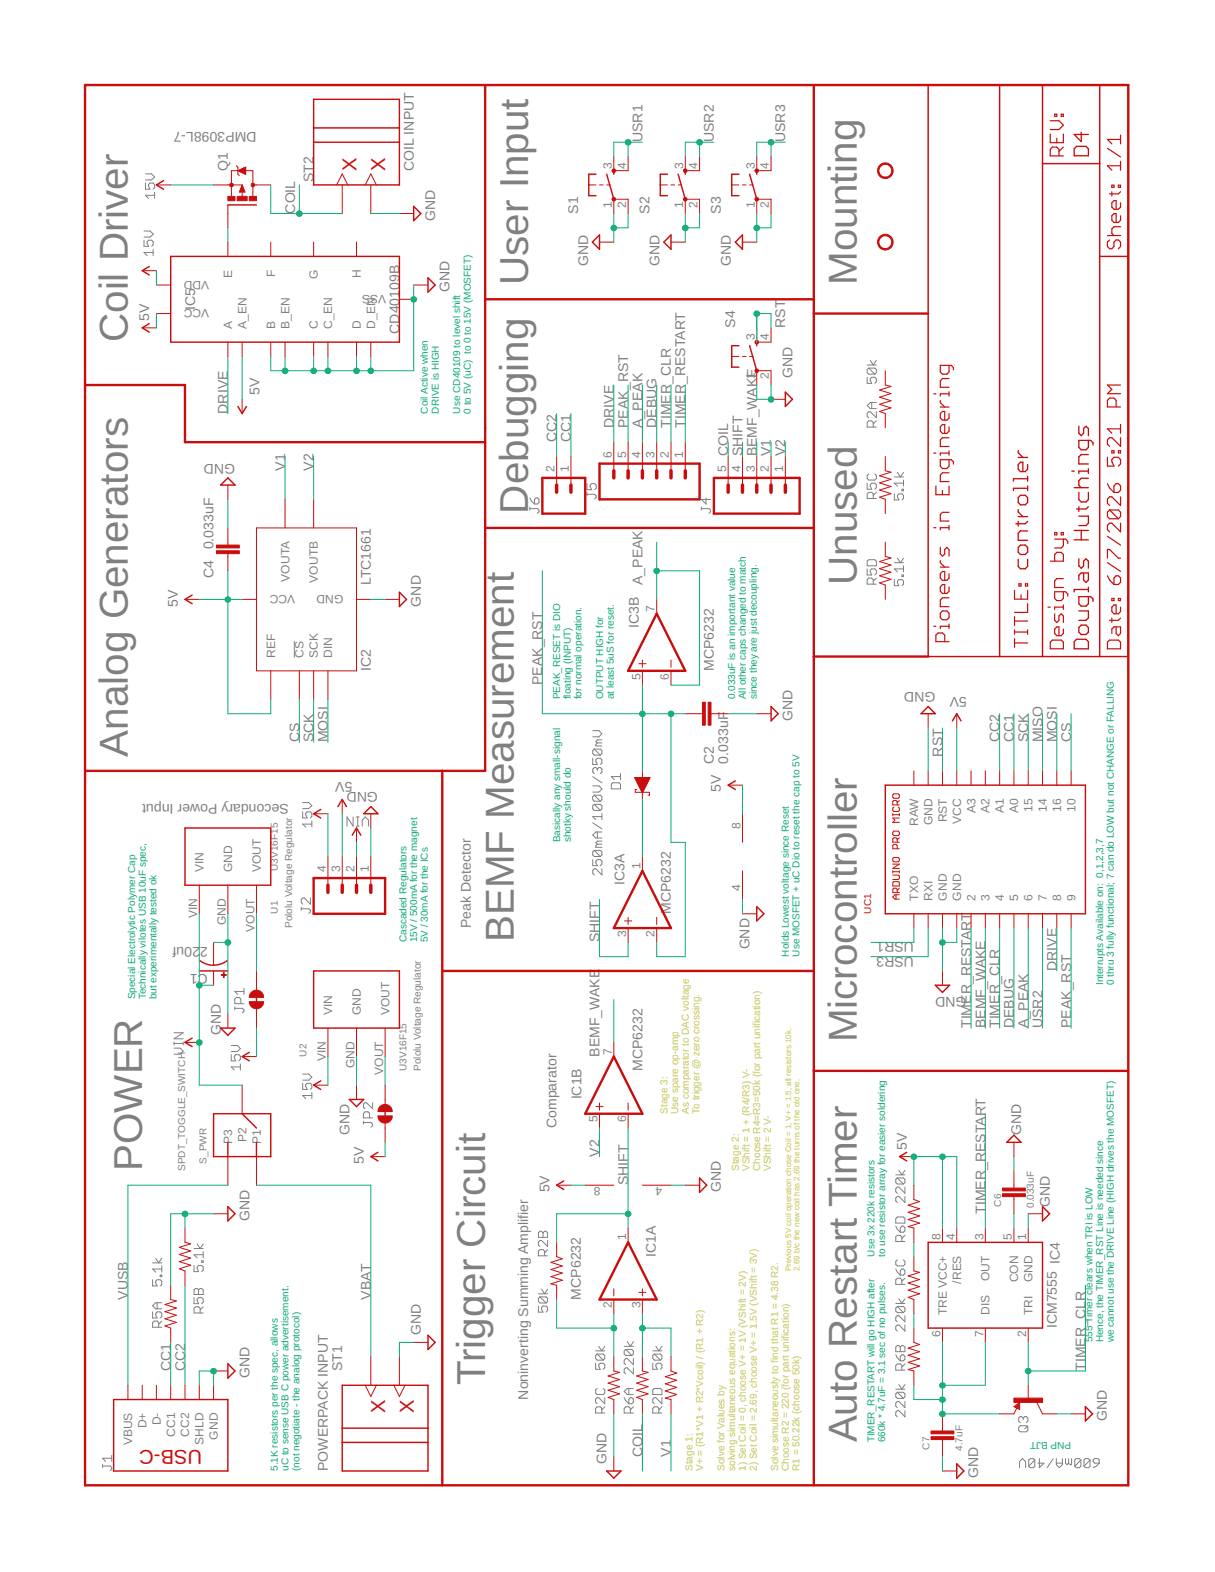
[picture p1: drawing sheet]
<svg xmlns="http://www.w3.org/2000/svg" width="216mm" height="279mm" viewBox="0 0 216 279" stroke-linecap="round" stroke-linejoin="round" font-family="sans-serif">
<defs><g id="words">
<g font-size="7.2" fill="#808080">
<text x="93.8" y="50.7" transform="rotate(-90 93.8 50.7)">User Input</text>
<text x="152.2" y="50.7" transform="rotate(-90 152.2 50.7)">Mounting</text>
<text x="22.7" y="60.8" transform="rotate(-90 22.7 60.8)">Coil Driver</text>
<text x="93.8" y="91.3" transform="rotate(-90 93.8 91.3)">Debugging</text>
<text x="152.2" y="104" transform="rotate(-90 152.2 104)">Unused</text>
<text x="22.7" y="134.5" transform="rotate(-90 22.7 134.5)">Analog Generators</text>
<text x="91.3" y="167.5" transform="rotate(-90 91.3 167.5)">BEMF Measurement</text>
<text x="152.2" y="185.3" transform="rotate(-90 152.2 185.3)">Microcontroller</text>
<text x="25.3" y="208.1" transform="rotate(-90 25.3 208.1)">POWER</text>
<text x="86.2" y="246.2" transform="rotate(-90 86.2 246.2)">Trigger Circuit</text>
<text x="152.2" y="256.4" transform="rotate(-90 152.2 256.4)">Auto Restart Timer</text>
</g>
<g font-size="3.6" fill="#c90d0c">
<text x="63.4" y="30.3" transform="rotate(-90 63.4 30.3)">X</text>
<text x="68.4" y="30.3" transform="rotate(-90 68.4 30.3)">X</text>
<text x="68.4" y="251.1" transform="rotate(-90 68.4 251.1)">X</text>
<text x="73.5" y="251.1" transform="rotate(-90 73.5 251.1)">X</text>
<text x="35.9" y="257.6" transform="rotate(-180 35.9 257.6)">USB-C</text>
</g>
<g font-size="2.5" fill="#808080">
<text x="45.6" y="23.5" transform="rotate(-180 45.6 23.5)">DMP3098L-7</text>
<text x="114.1" y="25.3" transform="rotate(-90 114.1 25.3)">USR1</text>
<text x="126.8" y="25.3" transform="rotate(-90 126.8 25.3)">USR2</text>
<text x="139.5" y="25.3" transform="rotate(-90 139.5 25.3)">USR3</text>
<text x="40.5" y="30.3" transform="rotate(-90 40.5 30.3)">Q1</text>
<text x="55.7" y="32.4" transform="rotate(-90 55.7 32.4)">ST2</text>
<text x="73.5" y="30.3" transform="rotate(-90 73.5 30.3)">COIL INPUT</text>
<text x="52.4" y="38" transform="rotate(-90 52.4 38)">COIL</text>
<text x="77.3" y="39.2" transform="rotate(-90 77.3 39.2)">GND</text>
<text x="102.7" y="38" transform="rotate(-90 102.7 38)">S1</text>
<text x="115.4" y="38" transform="rotate(-90 115.4 38)">S2</text>
<text x="128.1" y="38" transform="rotate(-90 128.1 38)">S3</text>
<text x="104.5" y="47.3" transform="rotate(-90 104.5 47.3)">GND</text>
<text x="117.2" y="47.3" transform="rotate(-90 117.2 47.3)">GND</text>
<text x="129.9" y="47.3" transform="rotate(-90 129.9 47.3)">GND</text>
<text x="71" y="52.9" transform="rotate(-90 71 52.9)">109B</text>
<text x="79.9" y="51.9" transform="rotate(-90 79.9 51.9)">GND</text>
<text x="26.5" y="57" transform="rotate(-90 26.5 57)">5V</text>
<text x="34.7" y="55.1" transform="rotate(-90 34.7 55.1)">IC5</text>
<text x="71" y="59.3" transform="rotate(-90 71 59.3)">CD40</text>
<text x="130.7" y="58.3" transform="rotate(-90 130.7 58.3)">S4</text>
<text x="139.5" y="58.3" transform="rotate(-90 139.5 58.3)">RST</text>
<text x="46.1" y="70.2" transform="rotate(-90 46.1 70.2)">5V</text>
<text x="140.8" y="67.2" transform="rotate(-90 140.8 67.2)">GND</text>
<text x="40.5" y="73.5" transform="rotate(-90 40.5 73.5)">DRIVE</text>
<text x="109.1" y="76.1" transform="rotate(-90 109.1 76.1)">DRIVE</text>
<text x="111.6" y="76.1" transform="rotate(-90 111.6 76.1)">PEAK_RST</text>
<text x="114.1" y="76.1" transform="rotate(-90 114.1 76.1)">A_PEAK</text>
<text x="116.7" y="76.1" transform="rotate(-90 116.7 76.1)">DEBUG</text>
<text x="119.2" y="76.1" transform="rotate(-90 119.2 76.1)">TIMER_CLR</text>
<text x="121.8" y="76.1" transform="rotate(-90 121.8 76.1)">TIMER_RESTART</text>
<text x="41.8" y="82.4" transform="rotate(-180 41.8 82.4)">GND</text>
<text x="50.7" y="83.7" transform="rotate(-90 50.7 83.7)">V1</text>
<text x="55.7" y="83.7" transform="rotate(-90 55.7 83.7)">V2</text>
<text x="98.9" y="78.6" transform="rotate(-90 98.9 78.6)">CC2</text>
<text x="101.4" y="78.6" transform="rotate(-90 101.4 78.6)">CC1</text>
<text x="129.4" y="81.1" transform="rotate(-90 129.4 81.1)">COIL</text>
<text x="131.9" y="81.1" transform="rotate(-90 131.9 81.1)">SHIFT</text>
<text x="134.5" y="81.1" transform="rotate(-90 134.5 81.1)">BEMF_WAKE</text>
<text x="137" y="81.1" transform="rotate(-90 137 81.1)">V1</text>
<text x="139.5" y="81.1" transform="rotate(-90 139.5 81.1)">V2</text>
<text x="38" y="97.6" transform="rotate(-90 38 97.6)">0.033uF</text>
<text x="31.6" y="107.8" transform="rotate(-90 31.6 107.8)">5V</text>
<text x="38" y="102.7" transform="rotate(-90 38 102.7)">C4</text>
<text x="65.9" y="104" transform="rotate(-90 65.9 104)">LTC1661</text>
<text x="74.8" y="107.8" transform="rotate(-90 74.8 107.8)">GND</text>
<text x="114.1" y="104" transform="rotate(-90 114.1 104)">A_PEAK</text>
<text x="113.5" y="111.6" transform="rotate(-90 113.5 111.6)">IC3B</text>
<text x="65.9" y="119.2" transform="rotate(-90 65.9 119.2)">IC2</text>
<text x="126.8" y="119.2" transform="rotate(-90 126.8 119.2)">MCP6232</text>
<text x="96.4" y="121.8" transform="rotate(-90 96.4 121.8)">PEAK_RST</text>
<text x="166.2" y="123" transform="rotate(-180 166.2 123)">GND</text>
<text x="171.8" y="123.8" transform="rotate(-180 171.8 123.8)">5V</text>
<text x="53.2" y="131.9" transform="rotate(-90 53.2 131.9)">CS</text>
<text x="55.7" y="131.9" transform="rotate(-90 55.7 131.9)">SCK</text>
<text x="58.3" y="131.9" transform="rotate(-90 58.3 131.9)">MOSI</text>
<text x="140.8" y="128.1" transform="rotate(-90 140.8 128.1)">GND</text>
<text x="177.6" y="131.9" transform="rotate(-90 177.6 131.9)">CC2</text>
<text x="180.2" y="131.9" transform="rotate(-90 180.2 131.9)">CC1</text>
<text x="182.7" y="131.9" transform="rotate(-90 182.7 131.9)">SCK</text>
<text x="185.3" y="131.9" transform="rotate(-90 185.3 131.9)">MISO</text>
<text x="187.8" y="131.9" transform="rotate(-90 187.8 131.9)">MOSI</text>
<text x="190.3" y="131.9" transform="rotate(-90 190.3 131.9)">CS</text>
<text x="126.8" y="135.7" transform="rotate(-90 126.8 135.7)">C2</text>
<text x="129.4" y="135.7" transform="rotate(-90 129.4 135.7)">0.033uF</text>
<text x="167.5" y="134.5" transform="rotate(-90 167.5 134.5)">RST</text>
<text x="51.3" y="142.8" transform="rotate(-180 51.3 142.8)">Secondary Power Input</text>
<text x="62.6" y="139" transform="rotate(-180 62.6 139)">5V</text>
<text x="67.2" y="140.8" transform="rotate(-180 67.2 140.8)">GND</text>
<text x="128.1" y="140.8" transform="rotate(-90 128.1 140.8)">5V</text>
<text x="111" y="157.3" transform="rotate(-90 111 157.3)">IC3A</text>
<text x="83.7" y="164.9" transform="rotate(-90 83.7 164.9)">Peak Detector</text>
<text x="106.5" y="167.5" transform="rotate(-90 106.5 167.5)">SHIFT</text>
<text x="119.2" y="162.4" transform="rotate(-90 119.2 162.4)">MCP6232</text>
<text x="162.4" y="167.5" transform="rotate(-180 162.4 167.5)">USR1</text>
<text x="35.1" y="173.2" transform="rotate(-180 35.1 173.2)">1</text>
<text x="36.9" y="168.4" transform="rotate(-180 36.9 168.4)">220uf</text>
<text x="36.9" y="173.2" transform="rotate(-180 36.9 173.2)">C</text>
<text x="133.2" y="168.8" transform="rotate(-90 133.2 168.8)">GND</text>
<text x="162.4" y="170" transform="rotate(-180 162.4 170)">USR3</text>
<text x="187.8" y="172.6" transform="rotate(-90 187.8 172.6)">DRIVE</text>
<text x="171.8" y="177.1" transform="rotate(-180 171.8 177.1)">GND</text>
<text x="39.2" y="184" transform="rotate(-90 39.2 184)">G</text>
<text x="39.2" y="182" transform="rotate(-90 39.2 182)">ND</text>
<text x="172.6" y="182.7" transform="rotate(-90 172.6 182.7)">TIMER_RESTART</text>
<text x="175.1" y="182.7" transform="rotate(-90 175.1 182.7)">BEMF_WAKE</text>
<text x="177.6" y="182.7" transform="rotate(-90 177.6 182.7)">TIMER_CLR</text>
<text x="180.2" y="182.7" transform="rotate(-90 180.2 182.7)">DEBUG</text>
<text x="182.7" y="182.7" transform="rotate(-90 182.7 182.7)">A_PEAK</text>
<text x="185.3" y="182.7" transform="rotate(-90 185.3 182.7)">USR2</text>
<text x="190.3" y="182.7" transform="rotate(-90 190.3 182.7)">PEAK_RST</text>
<text x="106.5" y="187.8" transform="rotate(-90 106.5 187.8)">BEMF_WAKE</text>
<text x="114.1" y="190.3" transform="rotate(-90 114.1 190.3)">MCP6232</text>
<text x="103.4" y="195.4" transform="rotate(-90 103.4 195.4)">IC1B</text>
<text x="62.1" y="201.8" transform="rotate(-90 62.1 201.8)">GND</text>
<text x="98.9" y="200.5" transform="rotate(-90 98.9 200.5)">Comparator</text>
<text x="181.4" y="201.8" transform="rotate(-90 181.4 201.8)">GND</text>
<text x="64.6" y="206.8" transform="rotate(-90 64.6 206.8)">5V</text>
<text x="106.5" y="205.6" transform="rotate(-90 106.5 205.6)">V2</text>
<text x="161.1" y="204.3" transform="rotate(-90 161.1 204.3)">5V</text>
<text x="97.6" y="211.9" transform="rotate(-90 97.6 211.9)">5V</text>
<text x="111.6" y="210.7" transform="rotate(-90 111.6 210.7)">SHIFT</text>
<text x="128.1" y="211.9" transform="rotate(-90 128.1 211.9)">GND</text>
<text x="175.1" y="215.7" transform="rotate(-90 175.1 215.7)">TIMER_RESTART</text>
<text x="186.5" y="214.5" transform="rotate(-90 186.5 214.5)">GND</text>
<text x="44.3" y="217" transform="rotate(-90 44.3 217)">GND</text>
<text x="116.6" y="223.4" transform="rotate(-90 116.6 223.4)">IC1A</text>
<text x="22.7" y="231" transform="rotate(-90 22.7 231)">VUSB</text>
<text x="65.9" y="231" transform="rotate(-90 65.9 231)">VBAT</text>
<text x="103.2" y="231" transform="rotate(-90 103.2 231)">MCP6232</text>
<text x="74.8" y="237.3" transform="rotate(-90 74.8 237.3)">GND</text>
<text x="187.8" y="236.1" transform="rotate(-90 187.8 236.1)">ICM7555 IC4</text>
<text x="30.3" y="243.7" transform="rotate(-90 30.3 243.7)">CC1</text>
<text x="32.9" y="243.7" transform="rotate(-90 32.9 243.7)">CC2</text>
<text x="44.3" y="244.9" transform="rotate(-90 44.3 244.9)">GND</text>
<text x="60.8" y="243.7" transform="rotate(-90 60.8 243.7)">ST1</text>
<text x="192.9" y="243.7" transform="rotate(-90 192.9 243.7)">TIMER_CLR</text>
<text x="93.8" y="248.8" transform="rotate(-90 93.8 248.8)">Noninverting Summing Amplifier</text>
<text x="196.7" y="252.6" transform="rotate(-90 196.7 252.6)">GND</text>
<text x="58.3" y="261.5" transform="rotate(-90 58.3 261.5)">POWERPACK INPUT</text>
<text x="107.8" y="260.2" transform="rotate(-90 107.8 260.2)">GND</text>
<text x="114.1" y="258.9" transform="rotate(-90 114.1 258.9)">COIL</text>
<text x="119.2" y="258.9" transform="rotate(-90 119.2 258.9)">V1</text>
<text x="173.8" y="262.7" transform="rotate(-90 173.8 262.7)">GND</text>
</g>
<g font-size="2.1" fill="#808080">
<text x="108.7" y="30" transform="rotate(-90 108.7 30)">3</text>
<text x="111.3" y="30" transform="rotate(-90 111.3 30)">4</text>
<text x="121.4" y="30" transform="rotate(-90 121.4 30)">3</text>
<text x="123.9" y="30" transform="rotate(-90 123.9 30)">4</text>
<text x="134.1" y="30" transform="rotate(-90 134.1 30)">3</text>
<text x="136.6" y="30" transform="rotate(-90 136.6 30)">4</text>
<text x="108.7" y="37" transform="rotate(-90 108.7 37)">1</text>
<text x="111.3" y="37" transform="rotate(-90 111.3 37)">2</text>
<text x="121.4" y="37" transform="rotate(-90 121.4 37)">1</text>
<text x="123.9" y="37" transform="rotate(-90 123.9 37)">2</text>
<text x="134.1" y="37" transform="rotate(-90 134.1 37)">1</text>
<text x="136.6" y="37" transform="rotate(-90 136.6 37)">2</text>
<text x="37.2" y="49.9" transform="rotate(-180 37.2 49.9)">VDD</text>
<text x="41.3" y="49.3" transform="rotate(-90 41.3 49.3)">E</text>
<text x="48.9" y="49.2" transform="rotate(-90 48.9 49.2)">F</text>
<text x="56.5" y="49.6" transform="rotate(-90 56.5 49.6)">G</text>
<text x="64.1" y="49.5" transform="rotate(-90 64.1 49.5)">H</text>
<text x="68.6" y="52.4" transform="rotate(-180 68.6 52.4)">VSS</text>
<text x="37.2" y="55" transform="rotate(-180 37.2 55)">VCC</text>
<text x="41.3" y="58.5" transform="rotate(-90 41.3 58.5)">A</text>
<text x="43.8" y="58.5" transform="rotate(-90 43.8 58.5)">A_EN</text>
<text x="48.9" y="58.5" transform="rotate(-90 48.9 58.5)">B</text>
<text x="51.4" y="58.5" transform="rotate(-90 51.4 58.5)">B_EN</text>
<text x="56.5" y="58.5" transform="rotate(-90 56.5 58.5)">C</text>
<text x="59" y="58.5" transform="rotate(-90 59 58.5)">C_EN</text>
<text x="64.1" y="58.5" transform="rotate(-90 64.1 58.5)">D</text>
<text x="66.7" y="58.5" transform="rotate(-90 66.7 58.5)">D_EN</text>
<text x="134.1" y="60.5" transform="rotate(-90 134.1 60.5)">3</text>
<text x="136.6" y="60.5" transform="rotate(-90 136.6 60.5)">4</text>
<text x="134.1" y="67.4" transform="rotate(-90 134.1 67.4)">1</text>
<text x="136.6" y="67.4" transform="rotate(-90 136.6 67.4)">2</text>
<text x="98.6" y="83.9" transform="rotate(-90 98.6 83.9)">2</text>
<text x="101.1" y="83.9" transform="rotate(-90 101.1 83.9)">1</text>
<text x="108.7" y="81.3" transform="rotate(-90 108.7 81.3)">6</text>
<text x="111.3" y="81.3" transform="rotate(-90 111.3 81.3)">5</text>
<text x="113.8" y="81.3" transform="rotate(-90 113.8 81.3)">4</text>
<text x="116.3" y="81.3" transform="rotate(-90 116.3 81.3)">3</text>
<text x="118.9" y="81.3" transform="rotate(-90 118.9 81.3)">2</text>
<text x="121.4" y="81.3" transform="rotate(-90 121.4 81.3)">1</text>
<text x="129" y="83.9" transform="rotate(-90 129 83.9)">5</text>
<text x="131.6" y="83.9" transform="rotate(-90 131.6 83.9)">4</text>
<text x="134.1" y="83.9" transform="rotate(-90 134.1 83.9)">3</text>
<text x="136.6" y="83.9" transform="rotate(-90 136.6 83.9)">2</text>
<text x="139.2" y="83.9" transform="rotate(-90 139.2 83.9)">1</text>
<text x="51.4" y="103.4" transform="rotate(-90 51.4 103.4)">VOUTA</text>
<text x="52.4" y="105.8" transform="rotate(-180 52.4 105.8)">VCC</text>
<text x="56.5" y="103.5" transform="rotate(-90 56.5 103.5)">VOUTB</text>
<text x="61" y="105.8" transform="rotate(-180 61 105.8)">GND</text>
<text x="116.3" y="108.7" transform="rotate(-90 116.3 108.7)">7</text>
<text x="48.9" y="116.9" transform="rotate(-90 48.9 116.9)">REF</text>
<text x="54" y="116.9" transform="rotate(-90 54 116.9)">CS</text>
<text x="56.5" y="116.9" transform="rotate(-90 56.5 116.9)">SCK</text>
<text x="59" y="116.9" transform="rotate(-90 59 116.9)">DIN</text>
<text x="113.8" y="120.8" transform="rotate(-90 113.8 120.8)">5</text>
<text x="118.9" y="120.8" transform="rotate(-90 118.9 120.8)">6</text>
<text x="131.6" y="147.4" transform="rotate(-90 131.6 147.4)">8</text>
<text x="163.2" y="146.8" transform="rotate(-90 163.2 146.8)">RAW</text>
<text x="165.7" y="146.6" transform="rotate(-90 165.7 146.6)">GND</text>
<text x="168.2" y="146.2" transform="rotate(-90 168.2 146.2)">RST</text>
<text x="170.8" y="146.4" transform="rotate(-90 170.8 146.4)">VCC</text>
<text x="173.3" y="144.5" transform="rotate(-90 173.3 144.5)">A3</text>
<text x="175.9" y="144.5" transform="rotate(-90 175.9 144.5)">A2</text>
<text x="178.4" y="144.5" transform="rotate(-90 178.4 144.5)">A1</text>
<text x="180.9" y="144.5" transform="rotate(-90 180.9 144.5)">A0</text>
<text x="183.5" y="144.3" transform="rotate(-90 183.5 144.3)">15</text>
<text x="186" y="144.3" transform="rotate(-90 186 144.3)">14</text>
<text x="188.6" y="144.3" transform="rotate(-90 188.6 144.3)">16</text>
<text x="191.1" y="144.3" transform="rotate(-90 191.1 144.3)">10</text>
<text x="36.2" y="155" transform="rotate(-90 36.2 155)">VIN</text>
<text x="41.3" y="155" transform="rotate(-90 41.3 155)">GND</text>
<text x="46.3" y="155" transform="rotate(-90 46.3 155)">VOUT</text>
<text x="57.9" y="155" transform="rotate(-90 57.9 155)">4</text>
<text x="60.5" y="155" transform="rotate(-90 60.5 155)">3</text>
<text x="63" y="155" transform="rotate(-90 63 155)">2</text>
<text x="65.5" y="155" transform="rotate(-90 65.5 155)">1</text>
<text x="113.8" y="154.4" transform="rotate(-90 113.8 154.4)">1</text>
<text x="131.6" y="158.3" transform="rotate(-90 131.6 158.3)">4</text>
<text x="163.2" y="160.1" transform="rotate(-90 163.2 160.1)">TXO</text>
<text x="165.7" y="160.1" transform="rotate(-90 165.7 160.1)">RXI</text>
<text x="168.2" y="160.1" transform="rotate(-90 168.2 160.1)">GND</text>
<text x="170.8" y="160.1" transform="rotate(-90 170.8 160.1)">GND</text>
<text x="173.3" y="160.1" transform="rotate(-90 173.3 160.1)">2</text>
<text x="175.9" y="160.1" transform="rotate(-90 175.9 160.1)">3</text>
<text x="178.4" y="160.1" transform="rotate(-90 178.4 160.1)">4</text>
<text x="180.9" y="160.1" transform="rotate(-90 180.9 160.1)">5</text>
<text x="183.5" y="160.1" transform="rotate(-90 183.5 160.1)">6</text>
<text x="186" y="160.1" transform="rotate(-90 186 160.1)">7</text>
<text x="188.6" y="160.1" transform="rotate(-90 188.6 160.1)">8</text>
<text x="191.1" y="160.1" transform="rotate(-90 191.1 160.1)">9</text>
<text x="35.1" y="163.2" transform="rotate(-90 35.1 163.2)">VIN</text>
<text x="40.1" y="164.4" transform="rotate(-90 40.1 164.4)">GND</text>
<text x="45.2" y="165.6" transform="rotate(-90 45.2 165.6)">VOUT</text>
<text x="111.3" y="166.5" transform="rotate(-90 111.3 166.5)">3</text>
<text x="116.3" y="166.5" transform="rotate(-90 116.3 166.5)">2</text>
<text x="59" y="180.4" transform="rotate(-90 59 180.4)">VIN</text>
<text x="64.1" y="180.4" transform="rotate(-90 64.1 180.4)">GND</text>
<text x="69.2" y="180.4" transform="rotate(-90 69.2 180.4)">VOUT</text>
<text x="57.9" y="188.6" transform="rotate(-90 57.9 188.6)">VIN</text>
<text x="63" y="189.8" transform="rotate(-90 63 189.8)">GND</text>
<text x="68.1" y="191" transform="rotate(-90 68.1 191)">VOUT</text>
<text x="108.7" y="187.4" transform="rotate(-90 108.7 187.4)">7</text>
<text x="41.3" y="203.2" transform="rotate(-90 41.3 203.2)">P3</text>
<text x="43.8" y="202.9" transform="rotate(-90 43.8 202.9)">P2</text>
<text x="46.3" y="203.2" transform="rotate(-90 46.3 203.2)">P1</text>
<text x="106.2" y="199.5" transform="rotate(-90 106.2 199.5)">5</text>
<text x="111.3" y="199.5" transform="rotate(-90 111.3 199.5)">6</text>
<text x="106.7" y="211" transform="rotate(-180 106.7 211)">8</text>
<text x="117.7" y="211" transform="rotate(-180 117.7 211)">4</text>
<text x="111.3" y="220.5" transform="rotate(-90 111.3 220.5)">1</text>
<text x="167.1" y="220.5" transform="rotate(-90 167.1 220.5)">8</text>
<text x="169.7" y="220.5" transform="rotate(-90 169.7 220.5)">4</text>
<text x="174.7" y="220.5" transform="rotate(-90 174.7 220.5)">3</text>
<text x="179.8" y="220.5" transform="rotate(-90 179.8 220.5)">5</text>
<text x="182.4" y="220.5" transform="rotate(-90 182.4 220.5)">1</text>
<text x="175.9" y="227.7" transform="rotate(-90 175.9 227.7)">OUT</text>
<text x="180.9" y="227.9" transform="rotate(-90 180.9 227.9)">CON</text>
<text x="183.5" y="227.9" transform="rotate(-90 183.5 227.9)">GND</text>
<text x="108.7" y="232.5" transform="rotate(-90 108.7 232.5)">2</text>
<text x="113.8" y="232.5" transform="rotate(-90 113.8 232.5)">3</text>
<text x="168.2" y="233.7" transform="rotate(-90 168.2 233.7)">TRE VCC+</text>
<text x="170.8" y="228.1" transform="rotate(-90 170.8 228.1)">/RES</text>
<text x="175.9" y="233.7" transform="rotate(-90 175.9 233.7)">DIS</text>
<text x="183.5" y="233.7" transform="rotate(-90 183.5 233.7)">TRI</text>
<text x="167.1" y="237.6" transform="rotate(-90 167.1 237.6)">6</text>
<text x="174.7" y="237.6" transform="rotate(-90 174.7 237.6)">7</text>
<text x="182.4" y="237.6" transform="rotate(-90 182.4 237.6)">2</text>
<text x="23.5" y="256.9" transform="rotate(-90 23.5 256.9)">VBUS</text>
<text x="26" y="253.9" transform="rotate(-90 26 253.9)">D+</text>
<text x="28.6" y="253.4" transform="rotate(-90 28.6 253.4)">D-</text>
<text x="31.1" y="255.4" transform="rotate(-90 31.1 255.4)">CC1</text>
<text x="33.6" y="255.4" transform="rotate(-90 33.6 255.4)">CC2</text>
<text x="36.2" y="256.8" transform="rotate(-90 36.2 256.8)">SHLD</text>
<text x="38.7" y="255.9" transform="rotate(-90 38.7 255.9)">GND</text>
</g>
<g font-size="1.8" fill="#0dab76">
<text x="76.1" y="73.5" transform="rotate(-90 76.1 73.5)">Coil Active when</text>
<text x="78" y="73.5" transform="rotate(-90 78 73.5)">DRIVE is HIGH</text>
<text x="81.8" y="73.5" transform="rotate(-90 81.8 73.5)">Use CD40109 to level shift</text>
<text x="83.7" y="73.5" transform="rotate(-90 83.7 73.5)">0 to 5V (uC) to 0 to 15V (MOSFET)</text>
<text x="99.5" y="124.3" transform="rotate(-90 99.5 124.3)">PEAK_RESET is DIO</text>
<text x="101.4" y="124.3" transform="rotate(-90 101.4 124.3)">floating (INPUT)</text>
<text x="103.4" y="124.3" transform="rotate(-90 103.4 124.3)">for normal operation.</text>
<text x="107.2" y="124.3" transform="rotate(-90 107.2 124.3)">OUTPUT HIGH for</text>
<text x="109.1" y="124.3" transform="rotate(-90 109.1 124.3)">at least 5uS for reset.</text>
<text x="130.7" y="124.3" transform="rotate(-90 130.7 124.3)">0.033uF is an important value</text>
<text x="132.6" y="124.3" transform="rotate(-90 132.6 124.3)">All other caps changed to match</text>
<text x="134.5" y="124.3" transform="rotate(-90 134.5 124.3)">since they are just decoupling.</text>
<text x="99.5" y="149.7" transform="rotate(-90 99.5 149.7)">Basically any small-signal</text>
<text x="101.4" y="149.7" transform="rotate(-90 101.4 149.7)">shotky should do</text>
<text x="72.2" y="167.5" transform="rotate(-90 72.2 167.5)">Cascaded Regulators</text>
<text x="74.1" y="167.5" transform="rotate(-90 74.1 167.5)">15V / 500mA for the magnet</text>
<text x="76.1" y="167.5" transform="rotate(-90 76.1 167.5)">5V / 30mA for the ICs</text>
<text x="140.2" y="170" transform="rotate(-90 140.2 170)">Holds Lowest voltage since Reset</text>
<text x="142.1" y="170" transform="rotate(-90 142.1 170)">Use MOSFET + uC Dio to reset the cap to 5V</text>
<text x="24" y="177.6" transform="rotate(-90 24 177.6)">Special Electrolytic Polymer Cap</text>
<text x="25.9" y="177.6" transform="rotate(-90 25.9 177.6)">Technically vilotes USB 10uF spec,</text>
<text x="27.8" y="177.6" transform="rotate(-90 27.8 177.6)">but experimentally tested ok</text>
<text x="196" y="175.1" transform="rotate(-90 196 175.1)">Interrupts Available on: 0,1,2,3,7</text>
<text x="198" y="175.1" transform="rotate(-90 198 175.1)">0 thru 3 fully functional; 7 can do LOW but not CHANGE or FALLING</text>
<text x="155.4" y="223.4" transform="rotate(-90 155.4 223.4)">Use 3x 220k resistors</text>
<text x="157.3" y="223.4" transform="rotate(-90 157.3 223.4)">to use resistor array for easier soldering</text>
<text x="194.1" y="238.6" transform="rotate(-90 194.1 238.6)">555 Timer clears when TRI is LOW</text>
<text x="196" y="238.6" transform="rotate(-90 196 238.6)">Hence, the TIMER_RST Line is needed since</text>
<text x="198" y="238.6" transform="rotate(-90 198 238.6)">we cannot use the DRIVE Line (HIGH drives the MOSFET)</text>
<text x="155.4" y="256.4" transform="rotate(-90 155.4 256.4)">TIMER_RESTART will go HIGH after</text>
<text x="157.3" y="256.4" transform="rotate(-90 157.3 256.4)">660k * 4.7uF = 3.1 sec of no pulses.</text>
<text x="190.3" y="256.4" transform="rotate(-180 190.3 256.4)">PNP BJT</text>
<text x="49.4" y="261.5" transform="rotate(-90 49.4 261.5)">5.1K resistors per the spec, allows</text>
<text x="51.3" y="261.5" transform="rotate(-90 51.3 261.5)">uC to sense USB C power advertisement.</text>
<text x="53.2" y="261.5" transform="rotate(-90 53.2 261.5)">(not negotiate - the analog protocol)</text>
</g>
<g font-size="1.8" fill="#808080">
<text x="49.4" y="154.8" transform="rotate(-90 49.4 154.8)">U3V16F15</text>
<text x="49.4" y="162.4" transform="rotate(-90 49.4 162.4)">U1</text>
<text x="51.9" y="164.9" transform="rotate(-90 51.9 164.9)">Pololu Voltage Regulator</text>
<text x="54.5" y="187.8" transform="rotate(-90 54.5 187.8)">U2</text>
<text x="72.2" y="190.3" transform="rotate(-90 72.2 190.3)">U3V16F15</text>
<text x="74.8" y="190.3" transform="rotate(-90 74.8 190.3)">Pololu Voltage Regulator</text>
<text x="32.9" y="208.1" transform="rotate(-90 32.9 208.1)">SPDT_TOGGLE_SWITCH</text>
<text x="36.7" y="206.8" transform="rotate(-90 36.7 206.8)">S_PWR</text>
<text x="177.9" y="214.5" transform="rotate(-90 177.9 214.5)">C6</text>
<text x="183.7" y="214.7" transform="rotate(-90 183.7 214.7)">0.033uF</text>
<text x="165.2" y="257.6" transform="rotate(-90 165.2 257.6)">C7</text>
<text x="171" y="257.9" transform="rotate(-90 171 257.9)">4.7uF</text>
</g>
<text font-size="1.8" fill="#c90d0c" x="154.8" y="162.4" transform="rotate(-90 154.8 162.4)">UC1</text>
<g font-size="1.8" fill="#c8c832">
<text x="118.6" y="198" transform="rotate(-90 118.6 198)">Stage 3:</text>
<text x="120.5" y="198" transform="rotate(-90 120.5 198)">Use spare op-amp</text>
<text x="122.4" y="198" transform="rotate(-90 122.4 198)">As comparator to DAC voltage</text>
<text x="124.3" y="198" transform="rotate(-90 124.3 198)">To trigger @ zero crossing.</text>
<text x="131.3" y="208.1" transform="rotate(-90 131.3 208.1)">Stage 2:</text>
<text x="133.2" y="208.1" transform="rotate(-90 133.2 208.1)">VShift = 1 + (R4/R3) V-</text>
<text x="135.1" y="208.1" transform="rotate(-90 135.1 208.1)">Choose R4=R3=50k (for part unification)</text>
<text x="137" y="208.1" transform="rotate(-90 137 208.1)">VShift = 2 V-</text>
<text x="123" y="261.5" transform="rotate(-90 123 261.5)">Stage 1:</text>
<text x="124.9" y="261.5" transform="rotate(-90 124.9 261.5)">V+ = (R1*V1 + R2*Vcoil) / (R1 + R2)</text>
<text x="128.7" y="261.5" transform="rotate(-90 128.7 261.5)">Solve for Values by</text>
<text x="130.7" y="261.5" transform="rotate(-90 130.7 261.5)">solving simultaneous equations:</text>
<text x="132.6" y="261.5" transform="rotate(-90 132.6 261.5)">1) Set Coil = 0, choose V+ = 1V (VShift = 2V)</text>
<text x="134.5" y="261.5" transform="rotate(-90 134.5 261.5)">2) Set Coil = 2.69, choose V+ = 1.5V (VShift = 3V)</text>
<text x="138.3" y="261.5" transform="rotate(-90 138.3 261.5)">Solve simultaneously to find that R1 = 4.38 R2.</text>
<text x="140.2" y="261.5" transform="rotate(-90 140.2 261.5)">Choose R2 = 220 (for part unification)</text>
<text x="142.1" y="261.5" transform="rotate(-90 142.1 261.5)">R1 = 50.22k (choose 50k)</text>
</g>
<g font-size="1.4" fill="#c8c832">
<text x="140.6" y="225.9" transform="rotate(-90 140.6 225.9)">Previous 5V coil operation chose Coil = 1, V+ = 1.5, all resistors 10k.</text>
<text x="142.1" y="225.9" transform="rotate(-90 142.1 225.9)">2.69 b/c the new coil has 2.69 the turns of the old one.</text>
</g>
</g></defs>
<g fill="none" stroke="#808080" stroke-width=".18">
<path d="M25.8 32.5v1.1h.8l-.2-.5v-.3l.2-.3h.6l.3 .3v.6l-.3 .2M25.8 30.9h1.1l.6 .6-.6 .5h-1.1M27.5 34.7h-1.7l.6 .6M27.5 34.2v1.1M25.6 42.7v1.1h.8l-.3-.6v-.2l.3-.3h.5l.3 .3v.5l-.3 .3M25.6 41.1h1.1l.5 .5-.5 .5h-1.1M27.2 44.9h-1.6l.5 .5M27.2 44.3v1.1M154.1 67.1v1h.8l-.3-.8 .3-.2h.5l.3 .2v.6l-.3 .2M154.1 64.9h1.6M154.4 65.4l-.3 .3v.5l.3 .3h1M154.4 65.4h1l.3 .3v.5l-.3 .3"/>
<path d="M154.4 65.4l1 1.1M154.6 64.1l.6 .8 .5-.8M154.9 71.5v1.1M155.2 75.9v-.8l-.3-.3h-.5l-.3 .3v.8h1.6M155.7 73.2v1.1l-1.1-1.1h-.2l-.3 .2v.6l.3 .3M155.7 74.8l-.5 .6M155.7 71.5h-1.1l-.5 .6 .5 .5h1.1M94.1 90.4h1.4l.3 .3v.3l-.3 .2M94.1 90.1v.6M94.1 88.5l.3 .5 .6 .6M95 88.8l.2-.3h.3l.3 .3v.5l-.3 .3h-.5zM104.3 87.9h1.4l.2 .2v.3l-.2 .3"/>
<path d="M104.3 86v1h.8l-.2-.5v-.3l.2-.2h.6l.2 .2v.6l-.2 .2M104.3 87.6v.5M124.6 90.4h1.4l.3 .3v.3l-.3 .2M124.6 90.1v.6M125.5 88.5v1.1l-.9-.8h1.7M154.1 85.9v1.1h.8l-.3-.9 .3-.2h.5l.3 .2v.6l-.3 .3M154.1 99.7l.3-.2h1l.3 .2v.9h-1.6zM154.4 84.2l-.3 .3v.5l.3 .3h1l.3-.3v-.5l-.3-.3M155.2 88.6v-.8l-.3-.3h-.5l-.3 .3v.8h1.6M155.7 87.5l-.5 .6M158.9 87.8v1.1h.8l-.2-.8 .2-.3h.6l.2 .3v.5l-.2 .3M158.9 84.8h1.6"/>
<path d="M159.5 84l.5 .8 .5-.8M159.5 99.2l.5 .8 .5-.8M160.3 87h.2v.2h-.2zM160.5 85.3v1.1M160.5 85.9h-1.6l.6 .5M52.3 113.9v3M154.1 101.1v1.1h.8l-.3-.8 .3-.3h.5l.3 .3v.5l-.3 .3M155.2 103.8v-.8l-.3-.3h-.5l-.3 .3v.8h1.6M155.7 102.7l-.5 .6M158.9 103v1.1h.8l-.2-.8 .2-.3h.6l.2 .3v.5l-.2 .3M158.9 100h1.6M160.3 102.2h.2v.3h-.2z"/>
<path d="M160.5 100.6v1M160.5 101.1h-1.6l.6 .5M105.3 134.8v1.1h.9l-.3-.6v-.3l.3-.2h.5l.3 .2v.6l-.3 .3M105.3 139.7h1.1l.6 .5-.6 .6h-1.1M105.3 138l1.7 1.1M105.3 129.9h1.1l.6 .5-.6 .6h-1.1M105.6 133.1h1.1l.3 .3v.5l-.3 .3M105.6 133.1l-.3 .3v.5l.3 .3h1.1M105.6 133.1l1.1 1.1M106.2 136.7l.2-.3h.3l.3 .3v.5l-.3 .3M106.2 136.7l-.3-.3h-.3l-.3 .3v.5l.3 .3M106.2 132l-.3 .3v.3h1.1"/>
<path d="M106.2 136.7v.2M106.2 132h.8M107 131.5h-.8l-.3 .3 .3 .2M108.6 139.4l.3-.3h1.1l.3 .3v.8h-1.7zM110.3 137.5v1.1M110.3 138h-1.7l.6 .6M53.8 144.3v1.1h.8l-.3-.6v-.3l.3-.2h.5l.3 .2v.6l-.3 .3M53.8 142.6h1.1l.5 .6-.5 .5h-1.1M55.2 159.6v1.1l-1.1-1.1h-.3l-.3 .3v.5l.3 .3M55.4 145.9v1.1M55.4 146.5h-1.6l.5 .5M62.7 145.2v1.6l-1-1.6v1.6"/>
<path d="M63.3 145.2h.5M63.3 146.8h.5M63.6 145.2v1.6M64.4 146.8v-1l.5-.6 .6 .6v1M105.3 152.8v1.1h.9l-.3-.6v-.2l.3-.3h.5l.3 .3v.5l-.3 .3M105.3 146.2l1.7 1.1M105.6 141.3h1.1l.3 .3v.5l-.3 .3M105.6 143h1.1l.3 .2v.6l-.3 .2M105.6 151.2h1.1l.3 .2v.6l-.3 .2M105.6 141.3l-.3 .3v.5l.3 .3h1.1M105.6 143l-.3 .2v.6l.3 .2h1.1M105.6 151.2l-.3 .2v.6l.3 .2h1.1"/>
<path d="M105.6 151.2l1.1 1M105.6 143l1.1 1M105.6 141.3l1.1 1.1M106.2 150.1l-.3 .2v.3h1.1M106.2 150.1h.8M106.2 147.9v1M107 144.6v1.1M107 154.4v1.1l-1.1-1.1h-.3l-.3 .3v.5l.3 .3M107 149.5h-.8l-.3 .3 .3 .3M107 147.9h-1.1l-.6 .5 .6 .5h1.1M107 145.1h-1.7l.6 .6M41.7 179.2h1.4l.2 .3v.2l-.2 .3"/>
<path d="M41.7 178.9v.6M42.8 178.4v-.8l-.3-.3h-.5l-.3 .3v.8h1.6M43.3 175.7v1M43.3 176.2h-1.6l.6 .5M53.5 161.5h1.4l.3 .3v.3l-.3 .2M53.5 161.2v.6M30.9 186.3h1.1l.6 .5-.6 .6h-1.1M30.9 185.5h1.7M30.9 185.2v.5M30.9 183.6h1.7l-1.7 1h1.7M32.6 185.2v.5M41.1 187.5v1.1h.8l-.3-.6v-.3l.3-.2h.5l.3 .2v.6l-.3 .3"/>
<path d="M41.1 185.8h1.1l.5 .6-.5 .5h-1.1M42.7 189.6h-1.6l.5 .6M42.7 189.1v1.1M53.8 192.5v1.1h.8l-.3-.5v-.3l.3-.3h.5l.3 .3v.6l-.3 .2M53.8 190.9h1.1l.5 .6-.5 .5h-1.1M55.4 194.7h-1.6l.5 .6M55.4 194.2v1.1M64.6 199.5h1.3l.3 .3v.3l-.3 .2M64.6 199.3v.5M65.7 198.7v-.8l-.3-.3h-.5l-.3 .3v.8h1.6M66.2 196v1.1l-1.1-1.1h-.2l-.3 .3v.5l.3 .3M95.7 219.1l.2-.3h.3l.3 .3 .3-.3h.2l.3 .3v.8h-1.6z"/>
<path d="M96.5 219.1v.8M159.2 216.6l.2-.3h1.1l.3 .3v.8h-1.6zM159.2 208.8h1.6M159.2 217.9l.2 .6 .6 .5M159.4 209.4h1.1l.3 .2v.6l-.3 .2M159.4 209.4l-.2 .2v.6l.2 .2h1.1M159.4 209.4l1.1 1M159.7 208l.6 .8 .5-.8M160 218.2l.3-.3h.2l.3 .3v.6l-.3 .2h-.5zM160.8 211v1.1l-1.1-1.1h-.3l-.2 .3v.5l.2 .3M160.8 212.6v1.1l-1.1-1.1h-.3l-.2 .3v.5l.2 .3M160.8 219.6l-.5 .5"/>
<path d="M27.1 227.5v1.1h.8l-.2-.6v-.3l.2-.2h.6l.2 .2v.6l-.2 .3M27.1 233.2v1.1h.8l-.2-.6v-.3l.2-.2h.6l.2 .2v.6l-.2 .3M27.1 224.5h1.6M27.7 223.6l.5 .9 .5-.9M27.9 231.5v1.1M28.2 235.9v-.8l-.3-.3h-.5l-.3 .3v.8h1.6M28.5 226.6h.2v.3h-.2zM28.7 225v1.1M28.7 225.6h-1.6l.6 .5M28.7 234.8l-.5 .6M28.7 231.5h-1l-.6 .6 .6 .5h1M34.5 224.9v1.1h.8l-.3-.5v-.3l.3-.3h.5l.3 .3v.5l-.3 .3"/>
<path d="M34.5 229.3l.3-.3h.2l.3 .3 .3-.3h.2l.3 .3v.8h-1.6zM34.5 230.6v1.1h.8l-.3-.5v-.3l.3-.3h.5l.3 .3v.5l-.3 .3M34.5 221.9h1.6M35 221.1l.6 .8 .5-.8M35.3 229.3v.8M35.6 233.4v-.9l-.3-.2h-.5l-.3 .2v.9h1.6M35.8 224.1h.3v.3h-.3zM36.1 222.5v1.1M36.1 223h-1.6l.5 .6M36.1 232.3l-.5 .5M95.7 232.1v1.1h.8l-.3-.5v-.3l.3-.3h.5l.3 .3v.5l-.3 .3M95.7 230h1.6"/>
<path d="M95.9 230.5l-.2 .3v.5l.2 .3h1.1M95.9 230.5h1.1l.3 .3v.5l-.3 .3M95.9 230.5l1.1 1.1M96.2 229.1l.6 .9 .5-.9M96.8 223.2v-.8l-.3-.3h-.6l-.2 .3v.8h1.6M97.3 220.5v1.1l-1.1-1.1h-.3l-.2 .2v.6l.2 .3M97.3 222.1l-.5 .6M106.4 239.3l.5 .8 .6-.8M110.9 239.3h1.6M111.2 239.8h1.1l.2 .3v.5l-.2 .3M111.2 239.8l-.3 .3v.5l.3 .3h1.1M111.2 239.8l1.1 1.1"/>
<path d="M111.5 238.5l.5 .8 .5-.8M116.5 239.3l.6 .8 .5-.8M159.2 239.4l.2-.2h.3l.3 .2 .3-.2h.2l.3 .2v.8h-1.6zM159.2 231.7h1.6M159.2 225.6l.2 .5 .6 .5M159.4 223.9l-.2 .3v.5l.2 .3h1.1l.3-.3v-.5l-.3-.3M159.4 232.2h1.1l.3 .3v.5l-.3 .3M159.4 232.2l-.2 .3v.5l.2 .3h1.1M159.4 232.2l1.1 1.1M159.7 230.8l.6 .9 .5-.9M160 225.8l.3-.2h.2l.3 .2v.6l-.3 .2h-.5zM160 239.4v.8"/>
<path d="M160.3 220.7v-.9l-.3-.2h-.6l-.2 .2v.9h1.6M160.3 228.3v-.8l-.3-.3h-.6l-.2 .3v.8h1.6M160.8 233.8v1.1l-1.1-1.1h-.3l-.2 .3v.6l.2 .2M160.8 235.5v1.1l-1.1-1.1h-.3l-.2 .3v.5l.2 .3M160.8 227.2l-.5 .5M19.9 258.7v1M19.9 259.2h-1.7l.6 .5M105.8 242.3v1.1h.9l-.3-.6v-.2l.3-.3h.5l.3 .3v.5l-.3 .3M105.8 240.1h1.7M106.1 240.7l-.3 .2v.6l.3 .2h1.1M106.1 246.8l-.3 .2v.6l.3 .3h1.1l.3-.3v-.6l-.3-.2M106.1 240.7h1.1l.3 .2v.6l-.3 .2"/>
<path d="M106.1 240.7l1.1 1M106.9 251.1v-.8l-.2-.3h-.6l-.3 .3v.8h1.7M107.5 248.4v1.1l-1.1-1.1h-.3l-.3 .3v.5l.3 .3M107.5 250l-.6 .6M110.9 248.4l.3 .6 .5 .5M111.7 248.7l.3-.3h.3l.2 .3v.5l-.2 .3h-.6zM111.7 246.8v1.1M112 251.1v-.8l-.3-.3h-.5l-.3 .3v.8h1.6M112.5 241.5v1l-1-1h-.3l-.3 .2v.6l.3 .2M112.5 243.1v1.1l-1-1.1h-.3l-.3 .3v.5l.3 .3M112.5 246.8h-1l-.6 .5 .6 .6h1M112.5 250l-.5 .6"/>
<path d="M116 242.3v1.1h.8l-.3-.6v-.2l.3-.3h.5l.3 .3v.5l-.3 .3M116 240.1h1.6M116 247l.3-.2h1l.3 .2v.9h-1.6zM116.3 240.7l-.3 .2v.6l.3 .2h1M116.3 240.7h1l.3 .2v.6l-.3 .2M116.3 240.7l1 1M117.1 251.1v-.8l-.3-.3h-.5l-.3 .3v.8h1.6M117.6 248.4v1.1l-1.1-1.1h-.2l-.3 .3v.5l.3 .3M117.6 250l-.5 .6M159.2 246.9h1.6M159.2 240.8l.2 .5 .6 .6M159.4 247.5h1.1l.3 .2v.6l-.3 .2"/>
<path d="M159.4 247.5l-.2 .2v.6l.2 .2h1.1M159.4 247.5l1.1 1M159.7 246.1l.6 .8 .5-.8M160 241.1l.3-.3h.2l.3 .3v.5l-.3 .3h-.5zM160.3 243.5v-.8l-.3-.3h-.6l-.2 .3v.8h1.6M160.8 249.1v1.1l-1.1-1.1h-.3l-.2 .3v.5l.2 .3M160.8 250.7v1.1l-1.1-1.1h-.3l-.2 .3v.5l.2 .3M160.8 242.4l-.5 .6M181 253.7l.3-.3h1.1l.2 .3v.5l-.2 .3h-1.1l-.3-.3zM181.8 252l-.3-.2h-.2l-.3 .2v.6l.3 .3M181.8 252l.3-.2h.3l.2 .2v.6l-.2 .3M181.8 252v.3"/>
<path d="M182.6 253.4l-.5 .6M183.9 259.5l-.3-.3h-.5l-.3 .3v1.1M183.9 259.5v1.1l-.3 .3h-.5l-.3-.3M183.9 259.5l-1.1 1.1M184.7 259.2v1.7l.8-.8h-1.1M187.2 259.2l-1.1 1.7M187.7 259.2v1.1l.5 .6 .6-.6v-1.1M189.3 259.2v.9l.3 .2 .3-.2M189.9 259.2v.9M190.4 259.2v1.1h-.2l-.3-.2M192.1 259.5l-.3-.3h-.6l-.2 .3v1.1M192.1 259.5v1.1l-.3 .3h-.6l-.2-.3"/>
<path d="M192.1 259.5l-1.1 1.1M193.7 259.5l-.3-.3h-.5l-.3 .3v1.1M193.7 259.5v1.1l-.3 .3h-.5l-.3-.3M193.7 259.5l-1.1 1.1M194.2 259.5l.3-.3h.6l.2 .3v.6h-.8l-.3-.3zM18.2 260.6h1.4l.3 .2v.3l-.3 .3M18.2 260.3v.5M181.2 260.9v-1.1l.5-.6 .5 .6v1.1M187.7 260.1h1.1M195.3 260.1l-.5 .5-.6 .3"/>
</g>
<g fill="none" stroke="#c90d0c" stroke-width=".42">
<path d="M15.1 15.1h185.4v248.9h-185.4zM86.2 15.1v121.9h-71.1M144.6 15.1v248.9M86.2 53.2h58.4M144.6 55.7h20.3M15.1 68.4h17.8v10.2h53.3M86.2 93.8h58.4M96.4 84.9h7.6v6.4h-7.6zM106.5 82.4h17.8v6.4h-17.8zM126.9 84.9h15.2v6.4h-15.2zM116.7 109.1l5.1 10.1h-10.2zM144.6 116.7h20.3"/>
<path d="M78.6 137v127M55.7 156.1h12.7v6.3h-12.7zM114.2 154.8l5 10.2h-10.1zM78.6 172.6h66M109.1 187.8l5.1 10.2h-10.2zM144.6 190.3h55.9M111.6 220.8l5.1 10.2h-10.2z"/>
</g>
<g fill="none" stroke="#c90d0c" stroke-width=".18">
<path d="M27.8 32.9h2.5M38 32.9h5M40.5 36.4v4.1M41.1 34.9v-4.6h3.8v4.6M42 29.5l.3 .2v1.3l.2 .2M42.3 30.3l1.4-.6v1.3zM43 34v.9M43 32.9l.5 1.2h-1zM44.9 32.9h3.2M59.8 32.9l1-2 1 2M60.8 32.9v5.1M64.9 32.9l1-2 1 2"/>
<path d="M65.9 32.9v5.1M71 38h2.5M104.6 32.9h1.3M106.5 32.9h.7M107.8 32.9h.6M109.1 27.8v2.5h2.5v-2.5M109.1 38v-2.6h2.5v2.6M117.3 32.9h1.3M119.2 32.9h.7M120.5 32.9h.6M121.8 27.8v2.5h2.5v-2.5M121.8 38v-2.6h2.5v2.6"/>
<path d="M130 32.9h1.3M131.9 32.9h.7M133.2 32.9h.6M134.5 27.8v2.5h2.5v-2.5M134.5 38v-2.6h2.5v2.6M25.3 48.1h2.5M25.3 58.3h2.5M27.8 55.7h2.5M27.8 50.7h2.5M40.5 43v2.6M48.1 43v2.6M55.7 43v2.6"/>
<path d="M63.4 43v2.6M71 53.2h2.5M73.5 50.7h2.6M106.5 43h2.6M119.2 43h2.6M131.9 43h2.6M134.5 58.3v2.5h2.5v-2.5M40.5 60.8v2.6M43 60.8v2.6M43 71v2.5M48.1 60.8v2.6M50.7 60.8v2.6"/>
<path d="M55.7 60.8v2.6M58.3 60.8v2.6M63.4 60.8v2.6M65.9 60.8v2.6M86.2 76.1v2.5M109.1 78.6v5.1M111.6 78.6v5.1M114.2 78.6v5.1M116.7 78.6v5.1M119.2 78.6v5.1M121.8 78.6v5.1M130 63.4h1.3"/>
<path d="M131.9 63.4h.7M133.2 63.4h.6M134.5 68.4v-2.5h2.5v2.5M137 71h2.6M157.3 65.9v2.5l1 .3-2 .6 2 .7-2 .6 2 .6-2 .7 2 .6-2 .6 1 .4v2.6M40.5 86.2v2.6M40.5 93.8v3.1M40.5 98.4v3.1M45.6 93.8h17.8v25.4h-17.8zM50.7 88.8v5M55.7 88.8v5M98.9 81.1v5.1"/>
<path d="M101.5 81.1v5.1M129.4 81.1v5.1M131.9 81.1v5.1M134.5 81.1v5.1M137 81.1v5.1M139.6 81.1v5.1M157.3 81.1v2.6l1 .2-2 .7 2 .6-2 .6 2 .7-2 .6 2 .6-2 .7 1 .4v2.5M157.3 96.4v2.5l1 .3-2 .6 2 .6-2 .7 2 .6-2 .6 2 .7-2 .6 1 .4v2.5M32.9 106.5h2.5M43 106.5h2.6M48.1 119.2v5.1M53.2 119.2v5.1"/>
<path d="M55.7 119.2v5.1M58.3 119.2v5.1M63.4 106.5h2.5M68.4 106.5h2.6M113.5 118h1.3M114.2 117.3v1.3M114.2 119.2v2.6M116.7 106.5v2.6M119.2 117.3v1.3M119.2 119.2v2.6M114.2 137v1.3M121.8 126.9h3"/>
<path d="M126.3 126.9h3.1M129.4 139.6h2.5M134.5 126.9h2.5M162.4 137v2.6M164.9 126.9v2.5M164.9 137v2.6M167.5 137v2.6M170 126.9v2.5M170 137v2.6M172.6 137v2.6M175.1 137v2.6M177.6 137v2.6"/>
<path d="M180.2 137v2.6M182.7 137v2.6M185.3 137v2.6M187.8 137v2.6M190.3 137v2.6M35.4 157.3v5.1M40.5 157.3v5.1M45.6 157.3v5.1M55.7 144.6h2.6M58.3 152.3v5M60.8 142.1v2.5M60.8 152.3v5"/>
<path d="M63.4 147.2v2.5M63.4 152.3v5M65.9 144.6v2.6M65.9 152.3v5M113.1 140.3h-.2v.5h2.5v.5h-.2M114.2 140.8v1.3M114.2 152.3v2.5M131.9 144.6v5.1M131.9 154.8v5.1M158.6 144.6v.4M158.6 154.7v.4M158.6 155.5h1l.2 .2v.4l-.2 .2h-1"/>
<path d="M158.6 154.9h1.2M158.6 153.6h1.2l-1.2 .7h1.2M158.6 144.8h1.2M158.8 141.1h.8l.2 .2v.4l-.2 .2h-.8l-.2-.2v-.4zM158.8 143.4l-.2 .2v.4l.2 .2h.8l.2-.2v-.4l-.2-.2M158.8 147.7h.8l.2 .2v.4l-.2 .2h-.8l-.2-.2v-.4zM158.8 152.4h.8l.2 .2v.4l-.2 .2h-.8l-.2-.2v-.4zM158.8 156.7h.8l.2 .2v.6h-1.2v-.6zM159.2 159v.8M159.4 158.6v-.5l-.2-.2h-.4l-.2 .2v.5h1.2M159.4 143.1v-.6l-.2-.2h-.4l-.2 .2v.6h1.2M159.4 149.7v-.6l-.2-.2h-.4l-.2 .2v.6h1.2"/>
<path d="M159.4 150.9v-.6l-.2-.2h-.4l-.2 .2v.6h1.2M159.8 159h-.8l-.4 .4 .4 .4h.8M159.8 157.9l-.4 .4M159.8 144.6v.4M159.8 154.7v.4M159.8 148.9l-.4 .4M159.8 145.4h-1.2l.4 .4-.4 .4h1.2M159.8 142.3l-.4 .4M38 167.5v4.1M38 172.6v2.5M45.6 172.6v3.4M45.6 179.3v3.4"/>
<path d="M111 163.7h1.2M111.6 163v1.3M111.6 165v2.5M116.7 163v1.3M116.7 165v2.5M131.9 162.4h2.6M162.4 162.4v2.6M164.9 162.4v2.6M167.5 162.4v2.6M167.5 172.6v2.5M170 162.4v2.6M172.6 162.4v2.6"/>
<path d="M175.1 162.4v2.6M177.6 162.4v2.6M180.2 162.4v2.6M182.7 162.4v2.6M185.3 162.4v2.6M187.8 162.4v2.6M190.3 162.4v2.6M32.9 185.3h2.5M40.5 180.2v2.5M43 192.9v5.1M43 187.8h2.6M55.7 192.9h2.6"/>
<path d="M58.3 182.7v5.1M63.4 182.7v5.1M63.4 192.9v2.5M68.4 182.7v5.1M68.4 192.9v3.4M68.4 199.6v3.4M105.9 196.7h1.3M106.5 196v1.3M106.5 198v2.5M109.1 185.3v2.5M111.6 196v1.3M111.6 198v2.5"/>
<path d="M32.9 218.3v2.5l1 .3-2 .6 2 .6-2 .7 2 .6-2 .6 2 .7-2 .6 1 .4v2.5M38 215.7h2.5M40.5 205.6v5.1M45.6 205.6v5.1M65.9 205.6h2.5M98.9 210.7h2.6M104 210.7h5.1M111.6 218.3v2.5M114.2 210.7h5M121.8 210.7h2.5M159.9 205.6h2.5M162.4 210.7v2.5l1 .4-2 .6 2 .6-2 .7 2 .6-2 .6 2 .7-2 .6 1 .3v2.5"/>
<path d="M167.5 218.3v2.5M170 218.3v2.5M175.1 218.3v2.5M180.2 203v2.6M180.2 208.1v3.1M180.2 212.7v3M180.2 218.3v2.5M182.7 218.3v2.5M182.7 215.7h2.6M30.3 228.4v2.6l1 .2-2 .7 2 .6-2 .6 2 .7-2 .6 2 .6-2 .7 1 .4v2.5M73.5 238.6h2.6M98.9 220.8v2.6l1 .3-2 .7 2 .6-2 .6 2 .7-2 .6 2 .6-2 .7 1 .2v2.6"/>
<path d="M109.1 229.1v1.2M109.1 231v2.5M113.5 229.7h1.3M114.2 229.1v1.2M114.2 231v2.5M162.4 223.4v2.5l1 .2-2 .7 2 .6-2 .6 2 .7-2 .6 2 .7-2 .6 1 .4v2.5M162.4 236.1v2.5l1 .4-2 .6 2 .6-2 .7 2 .6-2 .6 2 .7-2 .6 1 .3v2.5M167.5 236.1v2.5M175.1 236.1v2.5M182.7 236.1v2.5M22.7 246.2v2.6M25.3 246.2v2.6"/>
<path d="M27.8 246.2v2.6M30.3 246.2v2.6M32.9 246.2v2.6M35.4 246.2v2.6M38 243.7h2.5M38 246.2v2.6M64.9 246.2l1 2 1-2M65.9 241.1v5.1M70 246.2l1 2 1-2M71 241.1v5.1M109.1 241.1v2.6l1 .2-2 .7 2 .6-2 .6 2 .7-2 .6 2 .6-2 .7 1 .4v2.5M109.1 258.9v2.6"/>
<path d="M114.2 241.1v2.6l1 .2-2.1 .7 2.1 .6-2.1 .6 2.1 .7-2.1 .6 2.1 .6-2.1 .7 1.1 .4v2.5M119.2 241.1v2.6l1 .4-2 .6 2 .6-2 .7 2 .6-2 .6 2 .7-2 .6 1 .3v2.5M167.5 251.3v3M167.5 255.9v3M180.2 250l1-.7v1.2zM181.2 249.3l-1 2h-2.6M182.7 246.2v2.6M184.2 249.3l1.1 2h2.5M190.3 251.3h2.6M167.5 261.5h2.5"/>
</g>
<g fill="none" stroke="#c90d0c" stroke-width=".21">
<path d="M186.6 23.8v1.6h2.4v-1.6M186.6 21.5h1.6l.8 .7-.8 .8h-1.6M187.4 20.3h.4v.4h-.4zM187.8 24.6v.8M188.2 27.7v-1.2l-.4-.4h-.8l-.4 .4v1.2h2.4M188.6 20.3h.4v.4h-.4zM189 26.1l-.8 .8M196.8 26.4l2.3 1.5M197.6 32.9h.4v.4h-.4zM197.6 34.1v.8M198.7 32.9h.4v.4h-.4zM199.1 24v1.6"/>
<path d="M199.1 28.7v1.5M199.1 36v.8l-.4 .4h-.7l-.4-.4v-.8l.4-.4h.3v1.6M199.1 38.4v.7l-.4 .4h-.7l-.4-.4v-.7l.4-.4h.3v1.5M199.1 29.5h-2.3l.8 .7M199.1 24.8h-2.3l.8 .8M199.1 34.1l-.4 .4h-1.5M196.8 41.9h2.3M197.2 42.7l-.4 .3v.8l.4 .4h.4l.4-.4v-.8l.3-.3h.4l.4 .3v.8l-.4 .4M199.1 40.3h-1.1l-.4 .4v.8l.4 .4M165.9 70h.4M167.1 71.2v.4l.8 .7M167.1 72.3h1.5"/>
<path d="M168.6 73.5v.8l-.3 .4h-.8l-.4-.4v-.8l.4-.4h.4v1.6M168.6 75.9v.7l-.3 .4h-.8l-.4-.4v-.7l.4-.4h.4v1.5M168.6 64.9v1.2l-.3 .4h-.8l-.4-.4v-1.2h1.9l.4 .4v.4M168.6 67.3h-1.1l-.4 .4v1.1h1.5M168.6 70h-1.5v.4M168.6 77.8h-1.1l-.4 .4v1.2h1.5M168.6 69.6v.8M198.3 72.3v-1.1l-.3-.4h-.8l-.4 .4v1.1h2.3M199.1 75.4v1.6M199.1 77.8v1.5l-1.5-1.5h-.4l-.4 .4v.8l.4 .3M199.1 76.2h-2.3l.8 .8M199.1 68.4h-2.3l.8 .8-.8 .8h2.3"/>
<path d="M165.9 93.8h.4M165.9 80.5h.4M166.3 86.4v1.5h2.3v-1.5M167.1 97.3v1.2l.4 .3 .4-.3v-.8l.4-.4 .3 .4v1.1M167.1 99.6v.4l.8 .8M167.5 87.2v.7M168.6 80.5h-1.5v.4M168.6 81.7v1.2l-.3 .4h-.8l-.4-.4v-1.2h1.9l.4 .4v.4M168.6 84h-1.1l-.4 .4v1.2h1.5M168.6 91.1h-1.1l-.4 .3v1.2h1.5M168.6 93.8h-1.5v.4M168.6 80.1v.8"/>
<path d="M168.6 93.4v.8M186.6 99.7h2.4v-1.1l-.4-.4h-.8l-.4 .4v1.1M187.4 94.7h.4v.4h-.4zM187.4 95.8h2l.3 .4v.4M188.6 94.7h.4v.4h-.4zM189 95.8v1.2l-.4 .4h-1.2M196.8 81.3v1.5h1.2l-.4-.7v-.4l.4-.4h.7l.4 .4v.7l-.4 .4M196.8 100l2.3 1.6M196.8 99.2v-1.5h.4l1.5 1.5h.4M196.8 95.3l2.3 1.6M196.8 86l.4 .7 .8 .8M197.2 90.6h1.5l.4 .4v.8l-.4 .4"/>
<path d="M197.2 90.6l-.4 .4v.8l.4 .4h1.5M197.2 90.6l1.5 1.6M197.6 80.1h.4v.4h-.4zM198.3 86h.4l.4 .4v.7l-.4 .4h-.7v-1.1zM198.7 80.1h.4v.4h-.4zM199.1 88.3v1.6l-1.5-1.6h-.4l-.4 .4v.8l.4 .4M199.1 93v1.5l-1.5-1.5h-.4l-.4 .4v.7l.4 .4M165.9 111.3h.4M167.1 100.8h1.5M167.5 108.6h.8l.3 .4v.8l-.3 .4h-.8l-.4-.4v-.8zM167.9 114v-1.1l-.4-.4h-.8l-.4 .4v1.1h2.3M168.6 104.3v.8l-.3 .4h-.8l-.4-.4v-.8l.4-.4h.4v1.6"/>
<path d="M168.6 102v.7l-.3 .4h-.8l-.4-.4v-.7l.4-.4h.4v1.5M168.6 106.3h-1.1l-.4 .3v1.2h1.5M168.6 111.3h-1.5v.4M168.6 110.9v.8M180.3 114.3h2.3M180.3 104.9v1.6h2.3v-1.6M180.3 109.6v1.6M180.3 112v.7M180.3 113.5v1.6M180.3 112.3h2.3M180.3 110.4h2.3M181.1 103.8h.3v.4h-.3z"/>
<path d="M181.4 105.7v.8M182.2 103.8h.4v.4h-.4zM182.6 107.3v1.5h-2.3M182.6 112v.7M186.2 107.9h.4M186.6 114.2l.4-.4h1.6l.4 .4v1.1h-2.4zM187.4 109.1v1.2l.4 .3 .4-.3v-.8l.4-.4 .4 .4v1.1M189 111.8v.8l-.4 .4h-.8l-.4-.4v-.8l.4-.4h.4v1.6M189 105.2v1.2l-.4 .3h-.8l-.4-.3v-1.2h2l.3 .4v.4M189 107.5v.8M189 102.8h-1.2l-.4 .4v1.2h1.6M189 107.9h-1.6v.4"/>
<path d="M196.8 102.3l.4 .8 .8 .8M196.8 114.2l.4-.4h1.5l.4 .4v1.1h-2.3zM197.6 106.4h.4v.3h-.4zM197.6 109.9v.7M198 102.7l.3-.4h.4l.4 .4v.8l-.4 .4h-.7zM198.3 111.4v1.2l.4 .4 .4-.4v-1.2h-1.1l-.4 .4v.8M198.7 106.4h.4v.3h-.4zM199.1 107.9v.8l-.4 .4h-.7l-.4-.4v-.8l.4-.4h.3v1.6M199.1 109.9l-.4 .4h-1.5M180.4 250l.7 .3M180.6 249.9l.5 .2M180.7 249.8l.4 .2"/>
<path d="M180.8 249.7l.3 .1M180.9 249.6h.2"/>
</g>
<g fill="none" stroke="#c90d0c" stroke-width=".23">
<path d="M190.9 26.4l.4-.4h1.7l.4 .4v1.3h-2.5zM192.1 23.5v1.7l-1.2-1.3h2.5M191.7 75.8v1.2l.4 .4 .5-.4v-.8l.4-.4 .4 .4v1.2M193.4 78.3v1.2l-.4 .4h-.9l-.4-.4v-1.2h2.1l.4 .4v.4M180.9 80.1v.4l.9 .8M180.9 90.6v.4l.9 .8M180.9 92.7v.8M180.9 99.4v1.3l.4 .4h.9l.4-.4v-1.3M180.9 91.8h1.7M180.9 81.3h1.7M181.3 88h.9l.4 .5v.8l-.4 .4h-.9l-.4-.4v-.8zM181.3 96.9h.9l.4 .4v.8l-.4 .5h-.9l-.4-.5v-.8z"/>
<path d="M182.6 82.6v.8l-.4 .4h-.9l-.4-.4v-.8l.4-.5h.5v1.7M182.6 94.4h-1.3l-.4 .4v1.2h1.7M182.6 84.7v.8M182.6 86.4v.8M182.6 92.7l-.4 .4h-1.7M182.6 85.1h-2.5v.4M182.6 86.8h-2.5v.4M190.5 83.7h.4M190.9 95.9h2.5M190.9 94.3h2.5M190.9 86.7h2.5M191.7 87.5v1.3l.4 .4h.9l.4-.4v-1.3"/>
<path d="M191.7 91.7h1.7v1.3l-.4 .4h-1.3M191.7 99.3v1.3l.4 .4 .5-.4v-.9l.4-.4 .4 .4v1.3M191.7 90.1v.8M192.1 94.3v1.6M193.4 83.3v.9M193.4 80.8h-1.3l-.4 .4v1.3h1.7M193.4 83.7h-1.7v.5M193.4 85h-1.3l-.4 .4v.9l.4 .4M193.4 90.1l-.4 .4h-1.7M190.9 114l.4-.4h1.7l.4 .4v1.3h-2.5zM191.7 108.6h1.7v1.2l-.4 .5h-1.3M191.7 111.5l.4-.4h.9l.4 .4v.9l-.4 .4h-.9l-.4-.4z"/>
<path d="M192.6 101.8v1.3l.4 .4 .4-.4v-1.3h-1.3l-.4 .5v.8M193.4 104.4v.8M193.4 106v1.3l-.4 .4h-.9l-.4-.4v-1.3h2.1l.4 .5v.4M193.4 104.8h-2.5v.4"/>
</g>
<g fill="none" stroke="#c90d0c" stroke-width=".25">
<path d="M55.7 17.7h15.3v15.2h-15.3zM164.9 15.1h35.6v101.6h-35.6zM177.6 15.1v101.6M185.3 15.1v101.6M195.4 15.1v101.6M29.1 32.1l-1.3 .8 1.3 .7M40.5 36.4h5.1M55.7 25.3h15.3M55.7 22.7h15.3M73.5 36.7l1.3 1.3-1.3 1.2zM105.9 31h-1.3v3.8h1.3M107.8 31l1.3 4.4"/>
<path d="M109.1 30.3v.7M118.6 31h-1.3v3.8h1.3M120.5 31l1.3 4.4M121.8 30.3v.7M131.3 31h-1.3v3.8h1.3M133.2 31l1.3 4.4M134.5 30.3v.7M185.3 29.1h10.1M26.5 47.3l-1.2 .8 1.2 .8M26.5 57.5l-1.2 .8 1.2 .7M30.3 45.6h40.7v15.2h-40.7zM76.1 49.4l1.2 1.3-1.2 1.2z"/>
<path d="M106.5 41.8v2.5l-1.2-1.3zM119.2 41.8v2.5l-1.2-1.3zM131.9 41.8v2.5l-1.2-1.3zM195.4 45.6h5.1M42.3 72.2l.7 1.3 .8-1.3M131.3 61.4h-1.3v3.9h1.3M133.2 61.4l1.3 4.5M134.5 60.8v.6M139.6 69.7l1.2 1.3-1.2 1.2zM40.5 84.9l1.3 1.3h-2.6zM34.1 105.8l-1.2 .7 1.2 .8M71 105.3l1.2 1.2-1.2 1.3z"/>
<path d="M130.7 138.8l-1.3 .8 1.3 .7M137 125.6l1.3 1.3-1.3 1.2zM157.3 139.6h35.6v22.8h-35.6zM164.9 125.6l1.3 1.3h-2.5zM169.2 128.1l.8-1.2 .8 1.2M32.9 147.2h15.2v10.1h-15.2zM57 143.9l-1.3 .7 1.3 .8M60 143.4l.8-1.3 .8 1.3M62.6 148.4l.8-1.2 .7 1.2M65.9 143.4l1.3 1.2h-2.6zM35.4 172.6h5.1M35.5 170.7a4 4 0 0 0 4.9 0"/>
<path d="M45.6 176.6v1.8M55.7 172.6h15.3v10.1h-15.3zM134.5 161.1l1.2 1.3-1.2 1.3zM166.2 175.1h2.5l-1.2 1.3zM34.1 184.5l-1.2 .8 1.2 .7M38 198h10.1v7.6h-10.1zM39.2 182.7h2.6l-1.3 1.3zM43 198l2.6 2.5M44.3 187l-1.3 .8 1.3 .8M57 192.1l-1.3 .8 1.3 .7M62.1 195.4h2.5l-1.2 1.3zM68.4 196.9v1.8"/>
<path d="M40.5 203v2.6M40.5 214.5l1.3 1.2-1.3 1.3zM45.6 203v2.6M67.2 204.8l-1.3 .8 1.3 .7M100.2 209.9l-1.3 .8 1.3 .7M124.3 209.4l1.3 1.3-1.3 1.2zM161.1 204.8l-1.2 .8 1.2 .7M180.2 201.8l1.2 1.2h-2.5zM185.3 214.5l1.2 1.2-1.2 1.3zM76.1 237.3l1.2 1.3-1.2 1.3zM164.9 220.8h20.4v15.3h-20.4zM20.2 248.8h20.3v12.7h-20.3z"/>
<path d="M40.5 242.4l1.3 1.3-1.3 1.2zM60.8 246.2h15.3v15.3h-15.3zM60.8 253.8h15.3M60.8 256.4h15.3M192.9 250l1.2 1.3-1.2 1.3zM107.8 261.5h2.5l-1.2 1.2zM170 260.2l1.3 1.3-1.3 1.2z"/>
</g>
<g fill="#c90d0c" stroke="#c90d0c" stroke-width=".18">
<path d="M38.5 96.9h4v.5h-4z"/>
<path d="M38.5 97.9h4v.5h-4z"/>
<path d="M178.1 211.2h4.1v.5h-4.1z"/>
<path d="M178.1 212.2h4.1v.5h-4.1z"/>
<path d="M165.4 254.3h4.1v.5h-4.1z"/>
<path d="M165.4 255.4h4.1v.5h-4.1z"/>
<path d="M180.2 248.5h5.1v.8h-5.1z"/>
<path d="M44.3 34.9h1.3v.8h-1.3z"/>
<path d="M40.5 34.9h1.3v.8h-1.3z"/>
<path d="M42.1 34.9h1.8v.8h-1.8z"/>
<path d="M125.8 124.8h.5v4.1h-.5z"/>
<path d="M124.8 124.8h.5v4.1h-.5z"/>
<path d="M39.3 173.2h.9v.2h-.9z"/>
<path d="M39.7 172.8h.1v.9h-.1z"/>
</g>
<g fill="#c90d0c" stroke="#c90d0c" stroke-width=".18">
<path d="M108.8 30.1h.5v.5h-.5l-.1-.3z" fill-rule="evenodd"/>
<path d="M121.5 30.1h.5v.5h-.5l-.1-.3z" fill-rule="evenodd"/>
<path d="M134.2 30.1h.5v.5h-.5l-.1-.3z" fill-rule="evenodd"/>
<path d="M156.3 42.1a1.39 1.39 0 0 1 2.3 .4 1.39 1.39 0 0 1-1.3 1.9v-.2a1.14 1.14 0 0 1-.9-1.7 1.14 1.14 0 0 1 1.9-.1 1.14 1.14 0 0 1-.7 1.8h-.3v.2a1.39 1.39 0 0 1-1.2-.8 1.39 1.39 0 0 1 .2-1.5z" fill-rule="evenodd"/>
<path d="M156.3 29.4a1.39 1.39 0 0 1 2.3 .4 1.39 1.39 0 0 1-1.3 1.9v-.2a1.14 1.14 0 0 1-.9-1.7 1.14 1.14 0 0 1 1.9-.1 1.14 1.14 0 0 1-.7 1.8h-.3v.2a1.39 1.39 0 0 1-1.2-.8 1.39 1.39 0 0 1 .2-1.5z" fill-rule="evenodd"/>
<path d="M44.7 32.6h.5l.1 .3-.1 .2h-.5z" fill-rule="evenodd"/>
<path d="M40.9 32.6h.5l.1 .3-.1 .2h-.5z" fill-rule="evenodd"/>
<path d="M42.5 30.3l1.1-.6v1.3z" fill-rule="evenodd"/>
<path d="M112.8 138.2h2.7l-1.3 2.7z" fill-rule="evenodd"/>
<path d="M44.7 176.4l.4-.3 .5-.1v1.3h-1.3l.1-.5z" fill-rule="evenodd"/>
<path d="M45.6 176a1.23 1.23 0 0 1 1.2 1.3h-1.2z" fill-rule="evenodd"/>
<path d="M44.3 178h2.5a1.27 1.27 0 0 1-1.2 1.3 1.27 1.27 0 0 1-1.3-1.3z" fill-rule="evenodd"/>
<path d="M67.5 196.7l.5-.3 .4-.1v1.3h-1.2v-.5z" fill-rule="evenodd"/>
<path d="M68.4 196.3a1.26 1.26 0 0 1 1.3 1.3h-1.3z" fill-rule="evenodd"/>
<path d="M67.2 198.3h2.5a1.27 1.27 0 0 1-1.3 1.3 1.27 1.27 0 0 1-1.2-1.3z" fill-rule="evenodd"/>
<circle cx="134.5" cy="65.9" r=".33"/>
<circle cx="134.5" cy="60.8" r=".33"/>
<circle cx="109.1" cy="35.4" r=".33"/>
<circle cx="121.8" cy="35.4" r=".33"/>
<circle cx="134.5" cy="35.4" r=".33"/>
</g>
<path d="M43 33.8v.2h-.2l.2-.9 .3 .9" fill="none" stroke="#c90d0c" stroke-width=".32"/>
<g fill="none" stroke="#c90d0c" stroke-width=".61">
<path d="M98.9 86.2v1.3M101.5 86.2v1.3M109.1 83.7v1.2M111.6 83.7v1.2M114.2 83.7v1.2M116.7 83.7v1.2M119.2 83.7v1.2M121.8 83.7v1.2M129.4 86.2v1.3M131.9 86.2v1.3M134.5 86.2v1.3M137 86.2v1.3"/>
<path d="M139.6 86.2v1.3M58.3 157.3v1.3M60.8 157.3v1.3M63.4 157.3v1.3M65.9 157.3v1.3"/>
</g>
<g fill="none" stroke="#0dab76" stroke-width=".18">
<path d="M30.3 32.9h7.7M48.1 32.9v5.1h12.7M53.2 32.9v5.1M65.9 38h5.1M109.1 38v5M111.6 25.3v2.5M111.6 38v2.5h-2.5M114.2 25.3h-5.1v2.5M121.8 38v5M124.3 38v2.5h-2.5M124.3 25.3v2.5M126.9 25.3h-5.1v2.5"/>
<path d="M134.5 38v5M137 25.3v2.5M137 38v2.5h-2.5M139.6 25.3h-5.1v2.5M27.8 48.1v2.6M27.8 55.7v2.6M40.5 40.5v2.5M73.5 50.7v15.2h-25.4v-2.5M137 58.3v-2.6h-2.5v5.1M40.5 63.4v10.1M43 63.4v7.6M50.7 63.4v2.5"/>
<path d="M55.7 63.4v2.5M58.3 63.4v2.5M63.4 63.4v2.5M65.9 63.4v2.5M98.9 73.5v7.6M101.5 73.5v7.6M109.1 68.4v10.2M111.6 68.4v10.2M114.2 68.4v10.2M116.7 68.4v10.2M119.2 68.4v10.2M121.8 68.4v10.2"/>
<path d="M129.4 78.6v2.5M131.9 78.6v2.5M134.5 68.4v2.6h2.5v-2.6M134.5 78.6v2.5M137 78.6v2.5M139.6 78.6v2.5M40.5 88.8v5M50.7 81.1v7.7M55.7 81.1v7.7M116.7 96.4v10.1M35.4 106.5h7.6M40.5 101.5v25.4h7.6v-2.6"/>
<path d="M65.9 106.5h2.5M96.4 101.5v25.4h25.4M116.7 101.5h7.6v20.3h-5.1M53.2 124.3v7.6M55.7 124.3v7.6M58.3 124.3v7.6M114.2 121.8v15.2M119.2 126.9v22.8h2.6v20.3h-5.1v-2.5M129.4 126.9h5.1M131.9 139.6v5M164.9 129.4v7.6M167.5 129.4v7.6"/>
<path d="M170 129.4v7.6M177.6 126.9v10.1M180.2 126.9v10.1M182.7 126.9v10.1M185.3 126.9v10.1M187.8 126.9v10.1M190.3 126.9v10.1M58.3 144.6v7.7M60.8 144.6v7.7M63.4 149.7v2.6M65.9 147.2v5.1M106.5 159.9v10.1h5.1v-2.5"/>
<path d="M114.2 142.1v10.2M131.9 159.9v2.5M35.4 162.4v30.5h7.6M35.4 175.1h2.6M38 167.5h2.5M40.5 162.4v17.8M45.6 162.4v10.2M109.1 177.7v7.6M162.4 165v2.5h-7.6M164.9 165v5h-10.1M167.5 165v7.6M170 165v2.5h-2.5"/>
<path d="M172.6 165v17.7M175.1 165v17.7M177.6 165v17.7M180.2 165v17.7M182.7 165v17.7M185.3 165v17.7M187.8 165v7.6M190.3 165v17.7M45.6 182.7v5.1M58.3 187.8v5.1M63.4 187.8v5.1M68.4 187.8v5.1"/>
<path d="M175.1 198v20.3M32.9 215.7v2.6M38 215.7h-7.7v12.7M40.5 210.7h-17.8v35.5M45.6 210.7h20.3v30.4M68.4 203v2.6M101.5 210.7h2.5M106.5 200.5v5.1M111.6 200.5v17.8M111.6 215.7h-12.7v5.1M119.2 210.7h2.6M162.4 210.7v-5.1h7.6v12.7"/>
<path d="M167.5 205.6v12.7M180.2 205.6v2.5M180.2 215.7v2.6M182.7 215.7v2.6M30.3 238.6v7.6M32.9 228.4v17.8M73.5 238.6h-2.5v2.5M98.9 231v5.1h10.2M109.1 233.5v7.6M114.2 233.5v7.6M114.2 236.1h5v5M162.4 220.8v2.6"/>
<path d="M162.4 233.5v2.6M167.5 238.6v12.7h10.1M175.1 238.6v7.6h-7.6M182.7 238.6v7.6M192.9 228.4v15.3h-10.2M35.4 246.2v-2.5h2.6v2.5M109.1 251.3v7.6M114.2 251.3v10.2M119.2 251.3v10.2M162.4 246.2v2.6h5.1M167.5 258.9v2.6M187.8 251.3h2.5"/>
</g>
<g fill="#0dab76" stroke="#0dab76" stroke-width=".18">
<circle cx="167.5" cy="167.5" r=".5"/>
<circle cx="137" cy="71" r=".5"/>
<circle cx="109.1" cy="40.5" r=".5"/>
<circle cx="121.8" cy="40.5" r=".5"/>
<circle cx="38" cy="243.7" r=".5"/>
<circle cx="134.5" cy="40.5" r=".5"/>
<circle cx="32.9" cy="215.8" r=".5"/>
<circle cx="40.5" cy="167.5" r=".5"/>
<circle cx="58.3" cy="65.9" r=".5"/>
<circle cx="65.9" cy="65.9" r=".5"/>
<circle cx="73.5" cy="53.2" r=".5"/>
<circle cx="50.7" cy="65.9" r=".5"/>
<circle cx="55.7" cy="65.9" r=".5"/>
<circle cx="63.4" cy="65.9" r=".5"/>
<circle cx="167.5" cy="205.6" r=".5"/>
<circle cx="162.4" cy="205.6" r=".5"/>
<circle cx="40.5" cy="106.6" r=".5"/>
<circle cx="53.2" cy="38" r=".5"/>
<circle cx="111.6" cy="215.8" r=".5"/>
<circle cx="114.2" cy="236.1" r=".5"/>
<circle cx="109.1" cy="236.1" r=".5"/>
<circle cx="134.5" cy="55.8" r=".5"/>
<circle cx="111.6" cy="25.3" r=".5"/>
<circle cx="124.3" cy="25.3" r=".5"/>
<circle cx="137" cy="25.3" r=".5"/>
<circle cx="167.5" cy="246.2" r=".5"/>
<circle cx="167.5" cy="248.8" r=".5"/>
<circle cx="167.5" cy="251.3" r=".5"/>
<circle cx="35.4" cy="185.3" r=".5"/>
<circle cx="35.4" cy="175.1" r=".5"/>
<circle cx="119.2" cy="126.9" r=".5"/>
<circle cx="114.2" cy="126.9" r=".5"/>
<circle cx="116.7" cy="101.5" r=".5"/>
<circle cx="182.7" cy="243.7" r=".5"/>
</g>
<use href="#words"/>
</svg>
